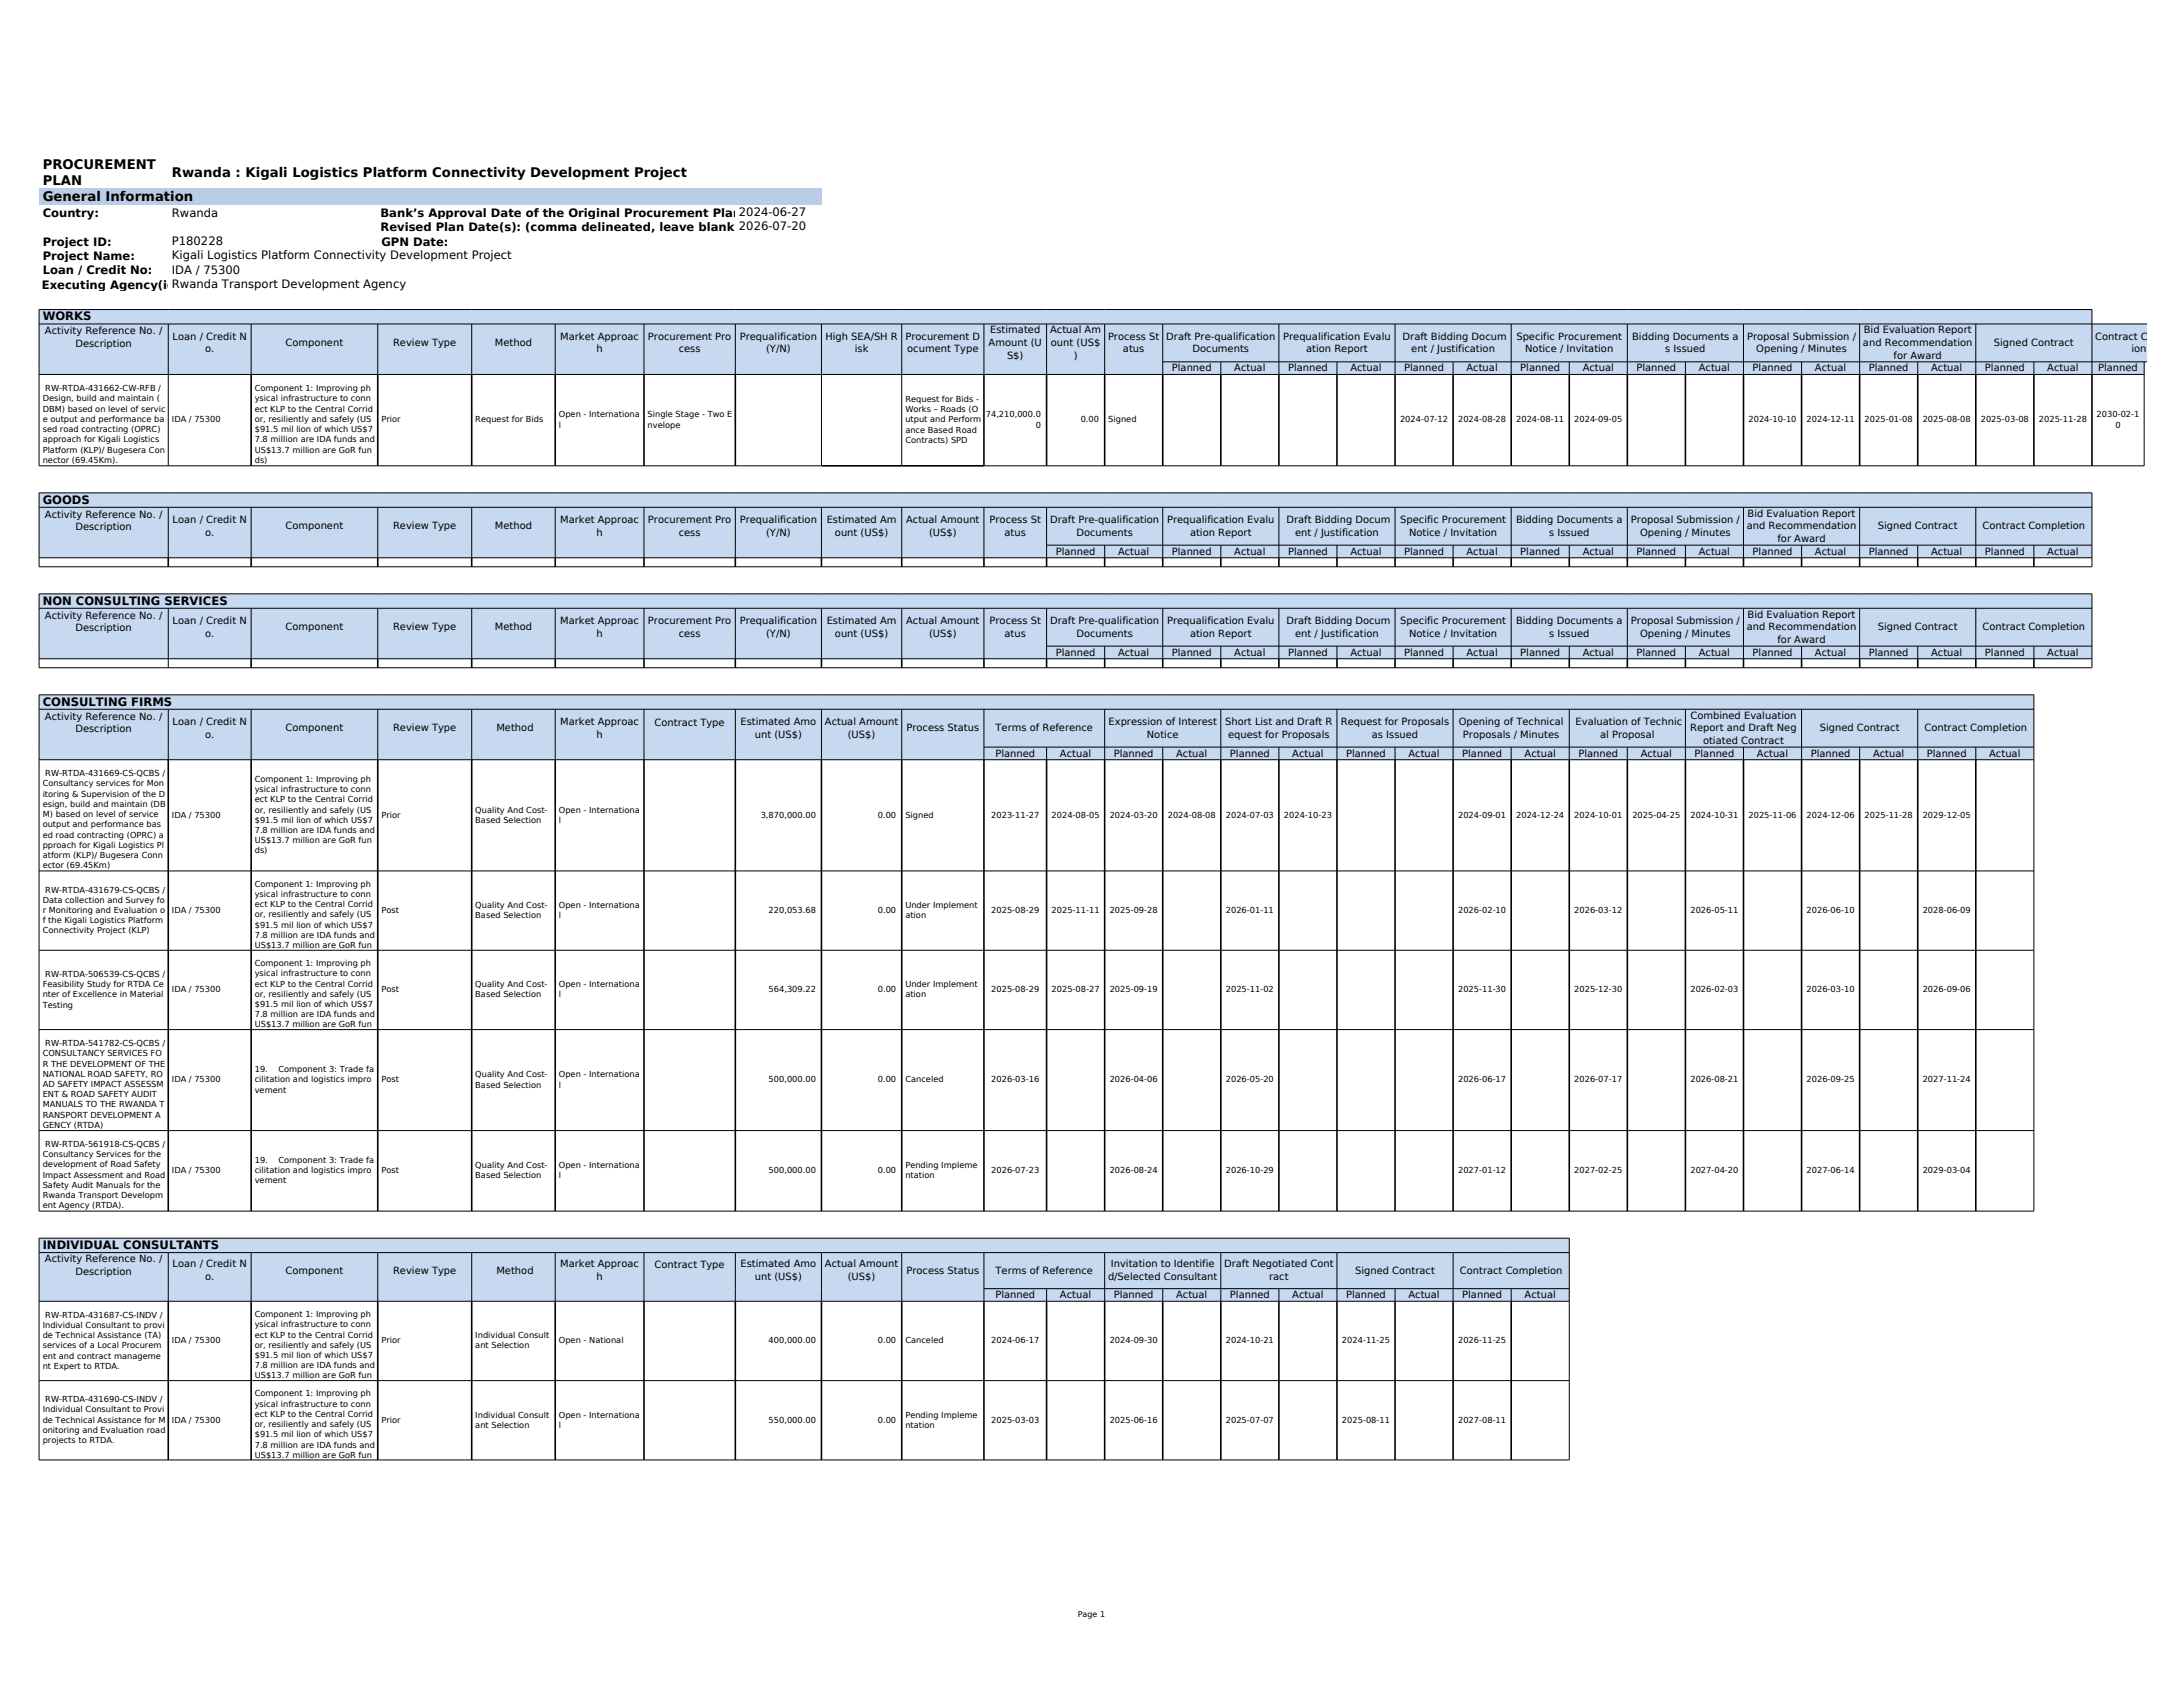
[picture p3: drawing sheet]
<svg xmlns="http://www.w3.org/2000/svg" width="279mm" height="216mm" viewBox="0 0 279 216" stroke-linecap="round" stroke-linejoin="round" font-family="sans-serif">
<defs><g id="words">
<g font-size="1.7">
<text x="5.5" y="21.6">PROCUREMENT</text>
<text x="5.5" y="23.7">PLAN</text>
<text x="22" y="22.6">Rwanda : Kigali Logistics Platform Connectivity Development Project</text>
<text x="5.5" y="25.7">General Information</text>
</g>
<g font-size="1.5">
<text x="5.5" y="27.8">Country:</text>
<text x="22" y="27.8">Rwanda</text>
<text x="48.7" y="27.7">Bank’s Approval Date of the Original Procurement Plan2:024-06-27</text>
<text x="48.7" y="29.6">Revised Plan Date(s): (comma delineated, leave blank i2f0none)</text>
<text x="96.5" y="29.5">26-07-20</text>
<text x="5.5" y="31.4">Project ID:</text>
<text x="5.5" y="33.3">Project Name:</text>
<text x="5.5" y="35.1">Loan / Credit No:</text>
<text x="22" y="31.3">P180228</text>
<text x="22" y="33.2">Kigali Logistics Platform Connectivity Development Project</text>
<text x="22" y="35">IDA / 75300</text>
<text x="48.8" y="31.4">GPN Date:</text>
<text x="5.4" y="37">Executing Agency(ieRswanda Transport Development Agency</text>
<text x="5.5" y="41">WORKS</text>
<text x="23.3" y="37">):</text>
<text x="5.5" y="64.5">GOODS</text>
<text x="5.5" y="77.4">NON CONSULTING SERVICES</text>
<text x="5.5" y="90.3">CONSULTING FIRMS</text>
<text x="5.5" y="159.9">INDIVIDUAL CONSULTANTS</text>
</g>
<g font-size="1.3">
<text x="5.8" y="42.8">Activity Reference No. /</text>
<text x="9.7" y="44.4">Description</text>
<text x="22.1" y="43.5">Loan / Credit N</text>
<text x="26.2" y="45.1">o.</text>
<text x="36.6" y="44.3">Component</text>
<text x="50.3" y="44.3">Review Type</text>
<text x="63.3" y="44.3">Method</text>
<text x="71.7" y="43.5">Market Approac</text>
<text x="76.3" y="45.1">h</text>
<text x="82.9" y="43.5">Procurement Pro</text>
<text x="86.9" y="45.1">cess</text>
<text x="94.7" y="43.5">Prequalification</text>
<text x="98.1" y="45.1">(Y/N)</text>
<text x="105.6" y="43.5">High SEA/SH R</text>
<text x="109.4" y="45.1">isk</text>
<text x="115.9" y="43.5">Procurement D</text>
<text x="116.1" y="45.1">ocument Type</text>
<text x="126.5" y="44.3">Amount (U</text>
<text x="126.7" y="42.7">Estimated</text>
<text x="128.9" y="45.9">S$)</text>
<text x="134.4" y="42.7">Actual Am</text>
<text x="134.5" y="44.3">ount (US$</text>
<text x="137.4" y="45.9">)</text>
<text x="141.8" y="43.5">Process St</text>
<text x="143.7" y="45.1">atus</text>
<text x="149.3" y="43.5">Draft Pre-qualification</text>
<text x="150" y="47.5">Planned</text>
<text x="152.6" y="45.1">Documents</text>
<text x="158" y="47.5">Actual</text>
<text x="164.2" y="43.5">Prequalification Evalu</text>
<text x="164.9" y="47.5">Planned</text>
<text x="167.2" y="45.1">ation Report</text>
<text x="172.8" y="47.5">Actual</text>
<text x="179.5" y="43.5">Draft Bidding Docum</text>
<text x="179.7" y="47.5">Planned</text>
<text x="180.6" y="45.1">ent / Justification</text>
<text x="187.7" y="47.5">Actual</text>
<text x="194.1" y="43.5">Specific Procurement</text>
<text x="194.6" y="47.5">Planned</text>
<text x="195.2" y="45.1">Notice / Invitation</text>
<text x="202.6" y="47.5">Actual</text>
<text x="208.9" y="43.5">Bidding Documents a</text>
<text x="209.5" y="47.5">Planned</text>
<text x="213.1" y="45.1">s Issued</text>
<text x="217.4" y="47.5">Actual</text>
<text x="223.6" y="43.5">Proposal Submission /</text>
<text x="224.3" y="47.5">Planned</text>
<text x="224.8" y="45.1">Opening / Minutes</text>
<text x="232.3" y="47.5">Actual</text>
<text x="238.4" y="44.3">and Recommendation</text>
<text x="238.5" y="42.7">Bid Evaluation Report</text>
<text x="239.2" y="47.5">Planned</text>
<text x="242.4" y="45.9">for Award</text>
<text x="247.2" y="47.5">Actual</text>
<text x="254.1" y="47.5">Planned</text>
<text x="255.2" y="44.3">Signed Contract</text>
<text x="262" y="47.5">Actual</text>
<text x="268.2" y="43.5">Contract C</text>
<text x="268.5" y="47.5">Planned</text>
<text x="272.8" y="45.1">ion</text>
<text x="5.8" y="66.3">Activity Reference No. /</text>
<text x="9.7" y="67.9">Description</text>
<text x="22.1" y="66.9">Loan / Credit N</text>
<text x="26.2" y="68.6">o.</text>
<text x="36.6" y="67.8">Component</text>
<text x="50.3" y="67.8">Review Type</text>
<text x="63.3" y="67.8">Method</text>
<text x="71.7" y="66.9">Market Approac</text>
<text x="76.3" y="68.6">h</text>
<text x="82.9" y="66.9">Procurement Pro</text>
<text x="86.9" y="68.6">cess</text>
<text x="94.7" y="66.9">Prequalification</text>
<text x="98.1" y="68.6">(Y/N)</text>
<text x="105.8" y="66.9">Estimated Am</text>
<text x="106.9" y="68.6">ount (US$)</text>
<text x="116" y="66.9">Actual Amount</text>
<text x="118.9" y="68.6">(US$)</text>
<text x="126.7" y="66.9">Process St</text>
<text x="128.6" y="68.6">atus</text>
<text x="134.4" y="66.9">Draft Pre-qualification</text>
<text x="135.1" y="71">Planned</text>
<text x="137.8" y="68.6">Documents</text>
<text x="143.1" y="71">Actual</text>
<text x="149.4" y="66.9">Prequalification Evalu</text>
<text x="150" y="71">Planned</text>
<text x="152.3" y="68.6">ation Report</text>
<text x="158" y="71">Actual</text>
<text x="164.7" y="66.9">Draft Bidding Docum</text>
<text x="164.9" y="71">Planned</text>
<text x="165.8" y="68.6">ent / Justification</text>
<text x="172.8" y="71">Actual</text>
<text x="179.2" y="66.9">Specific Procurement</text>
<text x="179.7" y="71">Planned</text>
<text x="180.3" y="68.6">Notice / Invitation</text>
<text x="187.7" y="71">Actual</text>
<text x="194" y="66.9">Bidding Documents a</text>
<text x="194.6" y="71">Planned</text>
<text x="198.3" y="68.6">s Issued</text>
<text x="202.6" y="71">Actual</text>
<text x="208.7" y="66.9">Proposal Submission /</text>
<text x="209.5" y="71">Planned</text>
<text x="209.9" y="68.6">Opening / Minutes</text>
<text x="217.4" y="71">Actual</text>
<text x="223.6" y="67.8">and Recommendation</text>
<text x="223.7" y="66.1">Bid Evaluation Report</text>
<text x="224.3" y="71">Planned</text>
<text x="227.5" y="69.4">for Award</text>
<text x="232.3" y="71">Actual</text>
<text x="239.2" y="71">Planned</text>
<text x="240.3" y="67.8">Signed Contract</text>
<text x="247.2" y="71">Actual</text>
<text x="253.7" y="67.8">Contract Completion</text>
<text x="254.1" y="71">Planned</text>
<text x="262" y="71">Actual</text>
<text x="5.8" y="79.2">Activity Reference No. /</text>
<text x="9.7" y="80.8">Description</text>
<text x="22.1" y="79.9">Loan / Credit N</text>
<text x="26.2" y="81.5">o.</text>
<text x="36.6" y="80.7">Component</text>
<text x="50.3" y="80.7">Review Type</text>
<text x="63.3" y="80.7">Method</text>
<text x="71.7" y="79.9">Market Approac</text>
<text x="76.3" y="81.5">h</text>
<text x="82.9" y="79.9">Procurement Pro</text>
<text x="86.9" y="81.5">cess</text>
<text x="94.7" y="79.9">Prequalification</text>
<text x="98.1" y="81.5">(Y/N)</text>
<text x="105.8" y="79.9">Estimated Am</text>
<text x="106.9" y="81.5">ount (US$)</text>
<text x="116" y="79.9">Actual Amount</text>
<text x="118.9" y="81.5">(US$)</text>
<text x="126.7" y="79.9">Process St</text>
<text x="128.6" y="81.5">atus</text>
<text x="134.4" y="79.9">Draft Pre-qualification</text>
<text x="135.1" y="83.9">Planned</text>
<text x="137.8" y="81.5">Documents</text>
<text x="143.1" y="83.9">Actual</text>
<text x="149.4" y="79.9">Prequalification Evalu</text>
<text x="150" y="83.9">Planned</text>
<text x="152.3" y="81.5">ation Report</text>
<text x="158" y="83.9">Actual</text>
<text x="164.7" y="79.9">Draft Bidding Docum</text>
<text x="164.9" y="83.9">Planned</text>
<text x="165.8" y="81.5">ent / Justification</text>
<text x="172.8" y="83.9">Actual</text>
<text x="179.2" y="79.9">Specific Procurement</text>
<text x="179.7" y="83.9">Planned</text>
<text x="180.3" y="81.5">Notice / Invitation</text>
<text x="187.7" y="83.9">Actual</text>
<text x="194" y="79.9">Bidding Documents a</text>
<text x="194.6" y="83.9">Planned</text>
<text x="198.3" y="81.5">s Issued</text>
<text x="202.6" y="83.9">Actual</text>
<text x="208.7" y="79.9">Proposal Submission /</text>
<text x="209.5" y="83.9">Planned</text>
<text x="209.9" y="81.5">Opening / Minutes</text>
<text x="217.4" y="83.9">Actual</text>
<text x="223.6" y="80.7">and Recommendation</text>
<text x="223.7" y="79.1">Bid Evaluation Report</text>
<text x="224.3" y="83.9">Planned</text>
<text x="227.5" y="82.3">for Award</text>
<text x="232.3" y="83.9">Actual</text>
<text x="239.2" y="83.9">Planned</text>
<text x="240.3" y="80.7">Signed Contract</text>
<text x="247.2" y="83.9">Actual</text>
<text x="253.7" y="80.7">Contract Completion</text>
<text x="254.1" y="83.9">Planned</text>
<text x="262" y="83.9">Actual</text>
<text x="5.8" y="92.1">Activity Reference No. /</text>
<text x="9.7" y="93.7">Description</text>
<text x="22.1" y="92.8">Loan / Credit N</text>
<text x="26.2" y="94.4">o.</text>
<text x="36.6" y="93.6">Component</text>
<text x="50.3" y="93.6">Review Type</text>
<text x="63.5" y="93.6">Method</text>
<text x="71.7" y="92.8">Market Approac</text>
<text x="76.3" y="94.4">h</text>
<text x="83.8" y="92.9">Contract Type</text>
<text x="94.8" y="92.8">Estimated Amo</text>
<text x="96.6" y="94.4">unt (US$)</text>
<text x="105.6" y="92.8">Actual Amount</text>
<text x="108.5" y="94.4">(US$)</text>
<text x="116" y="93.6">Process Status</text>
<text x="127.4" y="93.6">Terms of Reference</text>
<text x="141.9" y="92.8">Expression of Interest</text>
<text x="146.8" y="94.4">Notice</text>
<text x="156.8" y="92.8">Short List and Draft R</text>
<text x="157.2" y="94.4">equest for Proposals</text>
<text x="171.6" y="92.8">Request for Proposals</text>
<text x="175.6" y="94.4">as Issued</text>
<text x="186.7" y="92.8">Opening of Technical</text>
<text x="187.2" y="94.4">Proposals / Minutes</text>
<text x="201.7" y="92.8">Evaluation of Technic</text>
<text x="204.8" y="94.4">al Proposal</text>
<text x="216.3" y="93.6">Report and Draft Neg</text>
<text x="216.4" y="92">Combined Evaluation</text>
<text x="218" y="95.2">otiated Contract</text>
<text x="232.9" y="93.6">Signed Contract</text>
<text x="246.3" y="93.6">Contract Completion</text>
<text x="127.4" y="96.8">Planned</text>
<text x="135.7" y="96.8">Actual</text>
<text x="142.6" y="96.8">Planned</text>
<text x="150.5" y="96.8">Actual</text>
<text x="157.4" y="96.8">Planned</text>
<text x="165.4" y="96.8">Actual</text>
<text x="172.3" y="96.8">Planned</text>
<text x="180.3" y="96.8">Actual</text>
<text x="187.2" y="96.8">Planned</text>
<text x="195.1" y="96.8">Actual</text>
<text x="202" y="96.8">Planned</text>
<text x="210" y="96.8">Actual</text>
<text x="216.9" y="96.8">Planned</text>
<text x="224.9" y="96.8">Actual</text>
<text x="231.8" y="96.8">Planned</text>
<text x="239.7" y="96.8">Actual</text>
<text x="246.6" y="96.8">Planned</text>
<text x="254.6" y="96.8">Actual</text>
<text x="5.8" y="161.5">Activity Reference No. /</text>
<text x="9.7" y="163.1">Description</text>
<text x="22.1" y="162.2">Loan / Credit N</text>
<text x="26.2" y="163.8">o.</text>
<text x="36.6" y="163">Component</text>
<text x="50.3" y="163">Review Type</text>
<text x="63.5" y="163">Method</text>
<text x="71.7" y="162.2">Market Approac</text>
<text x="76.3" y="163.8">h</text>
<text x="83.8" y="162.3">Contract Type</text>
<text x="94.8" y="162.2">Estimated Amo</text>
<text x="96.6" y="163.8">unt (US$)</text>
<text x="105.6" y="162.2">Actual Amount</text>
<text x="108.5" y="163.8">(US$)</text>
<text x="116" y="163">Process Status</text>
<text x="127.4" y="166.1">Planned</text>
<text x="127.4" y="163">Terms of Reference</text>
<text x="135.7" y="166.1">Actual</text>
<text x="141.8" y="163.8">d/Selected Consultant</text>
<text x="142.2" y="162.2">Invitation to Identifie</text>
<text x="142.6" y="166.1">Planned</text>
<text x="150.5" y="166.1">Actual</text>
<text x="156.7" y="162.2">Draft Negotiated Cont</text>
<text x="157.4" y="166.1">Planned</text>
<text x="162.4" y="163.8">ract</text>
<text x="165.4" y="166.1">Actual</text>
<text x="172.3" y="166.1">Planned</text>
<text x="173.4" y="163">Signed Contract</text>
<text x="180.3" y="166.1">Actual</text>
<text x="186.8" y="163">Contract Completion</text>
<text x="187.2" y="166.1">Planned</text>
<text x="195.1" y="166.1">Actual</text>
</g>
<g font-size="1.1">
<text x="5.5" y="51.4">Design, build and maintain (</text>
<text x="5.5" y="52.7">DBM) based on level of servic</text>
<text x="5.5" y="54">e output and performance ba</text>
<text x="5.8" y="50.1">RW-RTDA-431662-CW-RFB /</text>
<text x="32.6" y="50.1">Component 1: Improving ph</text>
<text x="32.6" y="51.4">ysical infrastructure to conn</text>
<text x="32.6" y="52.7">ect KLP to the Central Corrid</text>
<text x="32.6" y="54">or, resiliently and safely (US</text>
<text x="71.5" y="53.4">Open - Internationa</text>
<text x="82.9" y="53.4">Single Stage - Two E</text>
<text x="115.9" y="51.5">Request for Bids -</text>
<text x="115.9" y="52.8">Works – Roads (O</text>
<text x="126.2" y="53.4">74,210,000.0</text>
<text x="268.3" y="53.4">2030-02-1</text>
<text x="5.5" y="55.3">sed road contracting (OPRC)</text>
<text x="5.5" y="56.6">approach for Kigali Logistics</text>
<text x="5.5" y="57.9">Platform (KLP)/ Bugesera Con</text>
<text x="5.5" y="59.2">nector (69.45Km).</text>
<text x="22" y="54.1">IDA / 75300</text>
<text x="32.6" y="55.3">$91.5 mil lion of which US$7</text>
<text x="32.6" y="56.6">7.8 million are IDA funds and</text>
<text x="32.6" y="57.9">US$13.7 million are GoR fun</text>
<text x="32.6" y="59.2">ds)</text>
<text x="48.8" y="54.1">Prior</text>
<text x="60.8" y="54.1">Request for Bids</text>
<text x="71.5" y="54.7">l</text>
<text x="82.9" y="54.7">nvelope</text>
<text x="115.9" y="54.1">utput and Perform</text>
<text x="115.9" y="55.4">ance Based Road</text>
<text x="115.9" y="56.7">Contracts) SPD</text>
<text x="132.6" y="54.7">0</text>
<text x="138.3" y="54.1">0.00</text>
<text x="141.8" y="54.1">Signed</text>
<text x="179.2" y="54.1">2024-07-12</text>
<text x="186.6" y="54.1">2024-08-28</text>
<text x="194.1" y="54.1">2024-08-11</text>
<text x="201.5" y="54.1">2024-09-05</text>
<text x="223.8" y="54.1">2024-10-10</text>
<text x="231.2" y="54.1">2024-12-11</text>
<text x="238.7" y="54.1">2025-01-08</text>
<text x="246.1" y="54.1">2025-08-08</text>
<text x="253.5" y="54.1">2025-03-08</text>
<text x="261" y="54.1">2025-11-28</text>
<text x="270.8" y="54.7">0</text>
<text x="5.5" y="100.6">Consultancy services for Mon</text>
<text x="5.5" y="102">itoring &amp; Supervision of the D</text>
<text x="5.8" y="99.3">RW-RTDA-431669-CS-QCBS /</text>
<text x="32.6" y="100.1">Component 1: Improving ph</text>
<text x="32.6" y="101.4">ysical infrastructure to conn</text>
<text x="5.5" y="103.3">esign, build and maintain (DB</text>
<text x="5.5" y="104.6">M) based on level of service</text>
<text x="5.5" y="105.9">output and performance bas</text>
<text x="5.5" y="107.2">ed road contracting (OPRC) a</text>
<text x="22" y="104.6">IDA / 75300</text>
<text x="32.6" y="102.7">ect KLP to the Central Corrid</text>
<text x="32.6" y="104">or, resiliently and safely (US</text>
<text x="32.6" y="105.3">$91.5 mil lion of which US$7</text>
<text x="32.6" y="106.6">7.8 million are IDA funds and</text>
<text x="32.6" y="107.9">US$13.7 million are GoR fun</text>
<text x="48.8" y="104.6">Prior</text>
<text x="60.8" y="104">Quality And Cost-</text>
<text x="60.8" y="105.3">Based Selection</text>
<text x="71.5" y="104">Open - Internationa</text>
<text x="71.5" y="105.3">l</text>
<text x="97.4" y="104.6">3,870,000.00</text>
<text x="112.3" y="104.6">0.00</text>
<text x="115.9" y="104.6">Signed</text>
<text x="126.9" y="104.6">2023-11-27</text>
<text x="134.6" y="104.6">2024-08-05</text>
<text x="142" y="104.6">2024-03-20</text>
<text x="149.5" y="104.6">2024-08-08</text>
<text x="156.9" y="104.6">2024-07-03</text>
<text x="164.3" y="104.6">2024-10-23</text>
<text x="186.6" y="104.6">2024-09-01</text>
<text x="194.1" y="104.6">2024-12-24</text>
<text x="201.5" y="104.6">2024-10-01</text>
<text x="208.9" y="104.6">2025-04-25</text>
<text x="216.4" y="104.6">2024-10-31</text>
<text x="223.8" y="104.6">2025-11-06</text>
<text x="231.2" y="104.6">2024-12-06</text>
<text x="238.7" y="104.6">2025-11-28</text>
<text x="246.1" y="104.6">2029-12-05</text>
<text x="5.5" y="108.5">pproach for Kigali Logistics Pl</text>
<text x="5.5" y="109.8">atform (KLP)/ Bugesera Conn</text>
<text x="5.5" y="111.1">ector (69.45Km)</text>
<text x="32.6" y="109.2">ds)</text>
<text x="32.6" y="113.5">Component 1: Improving ph</text>
<text x="5.5" y="115.5">Data collection and Survey fo</text>
<text x="5.5" y="116.8">r Monitoring and Evaluation o</text>
<text x="5.5" y="118.1">f the Kigali Logistics Platform</text>
<text x="5.5" y="119.5">Connectivity Project (KLP)</text>
<text x="5.8" y="114.2">RW-RTDA-431679-CS-QCBS /</text>
<text x="22" y="116.8">IDA / 75300</text>
<text x="32.6" y="114.8">ysical infrastructure to conn</text>
<text x="32.6" y="116.1">ect KLP to the Central Corrid</text>
<text x="32.6" y="117.4">or, resiliently and safely (US</text>
<text x="32.6" y="118.7">$91.5 mil lion of which US$7</text>
<text x="48.8" y="116.8">Post</text>
<text x="60.8" y="116.2">Quality And Cost-</text>
<text x="60.8" y="117.5">Based Selection</text>
<text x="71.5" y="116.2">Open - Internationa</text>
<text x="71.5" y="117.5">l</text>
<text x="98.4" y="116.8">220,053.68</text>
<text x="112.3" y="116.8">0.00</text>
<text x="115.9" y="116.2">Under Implement</text>
<text x="115.9" y="117.5">ation</text>
<text x="126.9" y="116.8">2025-08-29</text>
<text x="134.6" y="116.8">2025-11-11</text>
<text x="142" y="116.8">2025-09-28</text>
<text x="156.9" y="116.8">2026-01-11</text>
<text x="186.6" y="116.8">2026-02-10</text>
<text x="201.5" y="116.8">2026-03-12</text>
<text x="216.4" y="116.8">2026-05-11</text>
<text x="231.2" y="116.8">2026-06-10</text>
<text x="246.1" y="116.8">2028-06-09</text>
<text x="5.8" y="125">RW-RTDA-506539-CS-QCBS /</text>
<text x="32.6" y="120">7.8 million are IDA funds and</text>
<text x="32.6" y="121.3">US$13.7 million are GoR fun</text>
<text x="32.6" y="122.6">ds)</text>
<text x="32.6" y="123.6">Component 1: Improving ph</text>
<text x="32.6" y="125">ysical infrastructure to conn</text>
<text x="5.5" y="126.3">Feasibility Study for RTDA Ce</text>
<text x="5.5" y="127.6">nter of Excellence in Material</text>
<text x="5.5" y="129">Testing</text>
<text x="22" y="127">IDA / 75300</text>
<text x="32.6" y="126.3">ect KLP to the Central Corrid</text>
<text x="32.6" y="127.6">or, resiliently and safely (US</text>
<text x="32.6" y="128.9">$91.5 mil lion of which US$7</text>
<text x="32.6" y="130.2">7.8 million are IDA funds and</text>
<text x="32.6" y="131.5">US$13.7 million are GoR fun</text>
<text x="48.8" y="127">Post</text>
<text x="60.8" y="126.3">Quality And Cost-</text>
<text x="60.8" y="127.6">Based Selection</text>
<text x="71.5" y="126.3">Open - Internationa</text>
<text x="71.5" y="127.6">l</text>
<text x="98.4" y="127">564,309.22</text>
<text x="112.3" y="127">0.00</text>
<text x="115.9" y="126.3">Under Implement</text>
<text x="115.9" y="127.6">ation</text>
<text x="126.9" y="127">2025-08-29</text>
<text x="134.6" y="127">2025-08-27</text>
<text x="142" y="127">2025-09-19</text>
<text x="156.9" y="127">2025-11-02</text>
<text x="186.6" y="127">2025-11-30</text>
<text x="201.5" y="127">2025-12-30</text>
<text x="216.4" y="127">2026-02-03</text>
<text x="231.2" y="127">2026-03-10</text>
<text x="246.1" y="127">2026-09-06</text>
<text x="5.5" y="135.2">CONSULTANCY SERVICES FO</text>
<text x="5.5" y="136.5">R THE DEVELOPMENT OF THE</text>
<text x="5.5" y="137.8">NATIONAL ROAD SAFETY, RO</text>
<text x="5.8" y="133.9">RW-RTDA-541782-CS-QCBS /</text>
<text x="32.6" y="137.2">19.</text>
<text x="35.6" y="137.2">Component 3: Trade fa</text>
<text x="60.8" y="137.9">Quality And Cost-</text>
<text x="71.5" y="137.9">Open - Internationa</text>
<text x="5.5" y="139.1">AD SAFETY IMPACT ASSESSM</text>
<text x="5.5" y="140.4">ENT &amp; ROAD SAFETY AUDIT</text>
<text x="5.5" y="141.7">MANUALS TO THE RWANDA T</text>
<text x="5.5" y="143">RANSPORT DEVELOPMENT A</text>
<text x="22" y="138.5">IDA / 75300</text>
<text x="32.6" y="138.5">cilitation and logistics impro</text>
<text x="32.6" y="139.8">vement</text>
<text x="48.8" y="138.5">Post</text>
<text x="60.8" y="139.2">Based Selection</text>
<text x="71.5" y="139.2">l</text>
<text x="98.4" y="138.5">500,000.00</text>
<text x="112.3" y="138.5">0.00</text>
<text x="115.9" y="138.5">Canceled</text>
<text x="126.9" y="138.5">2026-03-16</text>
<text x="142" y="138.5">2026-04-06</text>
<text x="156.9" y="138.5">2026-05-20</text>
<text x="186.6" y="138.5">2026-06-17</text>
<text x="201.5" y="138.5">2026-07-17</text>
<text x="216.4" y="138.5">2026-08-21</text>
<text x="231.2" y="138.5">2026-09-25</text>
<text x="246.1" y="138.5">2027-11-24</text>
<text x="5.5" y="144.3">GENCY (RTDA)</text>
<text x="5.5" y="148.1">Consultancy Services for the</text>
<text x="5.5" y="149.4">development of Road Safety</text>
<text x="5.8" y="146.8">RW-RTDA-561918-CS-QCBS /</text>
<text x="32.6" y="148.8">19.</text>
<text x="35.6" y="148.8">Component 3: Trade fa</text>
<text x="60.8" y="149.5">Quality And Cost-</text>
<text x="71.5" y="149.5">Open - Internationa</text>
<text x="115.9" y="149.5">Pending Impleme</text>
<text x="5.5" y="150.7">Impact Assessment and Road</text>
<text x="5.5" y="152">Safety Audit Manuals for the</text>
<text x="5.5" y="153.3">Rwanda Transport Developm</text>
<text x="5.5" y="154.6">ent Agency (RTDA).</text>
<text x="22" y="150.1">IDA / 75300</text>
<text x="32.6" y="150.1">cilitation and logistics impro</text>
<text x="32.6" y="151.5">vement</text>
<text x="48.8" y="150.1">Post</text>
<text x="60.8" y="150.8">Based Selection</text>
<text x="71.5" y="150.8">l</text>
<text x="98.4" y="150.1">500,000.00</text>
<text x="112.3" y="150.1">0.00</text>
<text x="115.9" y="150.8">ntation</text>
<text x="126.9" y="150.1">2026-07-23</text>
<text x="142" y="150.1">2026-08-24</text>
<text x="156.9" y="150.1">2026-10-29</text>
<text x="186.6" y="150.1">2027-01-12</text>
<text x="201.5" y="150.1">2027-02-25</text>
<text x="216.4" y="150.1">2027-04-20</text>
<text x="231.2" y="150.1">2027-06-14</text>
<text x="246.1" y="150.1">2029-03-04</text>
<text x="5.5" y="170">Individual Consultant to provi</text>
<text x="5.5" y="171.3">de Technical Assistance (TA)</text>
<text x="5.5" y="172.6">services of a Local Procurem</text>
<text x="5.5" y="173.9">ent and contract manageme</text>
<text x="5.8" y="168.6">RW-RTDA-431687-CS-INDV /</text>
<text x="22" y="171.9">IDA / 75300</text>
<text x="32.6" y="168.6">Component 1: Improving ph</text>
<text x="32.6" y="169.9">ysical infrastructure to conn</text>
<text x="32.6" y="171.2">ect KLP to the Central Corrid</text>
<text x="32.6" y="172.5">or, resiliently and safely (US</text>
<text x="32.6" y="173.8">$91.5 mil lion of which US$7</text>
<text x="48.8" y="171.9">Prior</text>
<text x="60.8" y="171.3">Individual Consult</text>
<text x="60.8" y="172.6">ant Selection</text>
<text x="71.5" y="171.9">Open - National</text>
<text x="98.4" y="171.9">400,000.00</text>
<text x="112.3" y="171.9">0.00</text>
<text x="115.9" y="171.9">Canceled</text>
<text x="126.9" y="171.9">2024-06-17</text>
<text x="142" y="171.9">2024-09-30</text>
<text x="156.9" y="171.9">2024-10-21</text>
<text x="171.8" y="171.9">2024-11-25</text>
<text x="186.6" y="171.9">2026-11-25</text>
<text x="5.5" y="175.2">nt Expert to RTDA.</text>
<text x="5.8" y="179.5">RW-RTDA-431690-CS-INDV /</text>
<text x="32.6" y="175.1">7.8 million are IDA funds and</text>
<text x="32.6" y="176.4">US$13.7 million are GoR fun</text>
<text x="32.6" y="177.7">ds)</text>
<text x="32.6" y="178.7">Component 1: Improving ph</text>
<text x="5.5" y="180.8">Individual Consultant to Provi</text>
<text x="5.5" y="182.1">de Technical Assistance for M</text>
<text x="5.5" y="183.4">onitoring and Evaluation road</text>
<text x="5.5" y="184.7">projects to RTDA.</text>
<text x="22" y="182.1">IDA / 75300</text>
<text x="32.6" y="180">ysical infrastructure to conn</text>
<text x="32.6" y="181.3">ect KLP to the Central Corrid</text>
<text x="32.6" y="182.6">or, resiliently and safely (US</text>
<text x="32.6" y="184">$91.5 mil lion of which US$7</text>
<text x="32.6" y="185.3">7.8 million are IDA funds and</text>
<text x="48.8" y="182.1">Prior</text>
<text x="60.8" y="181.4">Individual Consult</text>
<text x="60.8" y="182.7">ant Selection</text>
<text x="71.5" y="181.4">Open - Internationa</text>
<text x="71.5" y="182.7">l</text>
<text x="98.4" y="182.1">550,000.00</text>
<text x="112.3" y="182.1">0.00</text>
<text x="115.9" y="181.4">Pending Impleme</text>
<text x="115.9" y="182.7">ntation</text>
<text x="126.9" y="182.1">2025-03-03</text>
<text x="142" y="182.1">2025-06-16</text>
<text x="156.9" y="182.1">2025-07-07</text>
<text x="171.8" y="182.1">2025-08-11</text>
<text x="186.6" y="182.1">2027-08-11</text>
<text x="32.6" y="186.6">US$13.7 million are GoR fun</text>
<text x="32.6" y="187.9">ds)</text>
</g>
<text font-size="1" x="138" y="207">Page 1</text>
</g></defs>
<path d="M5 24.2h100.1v2h-100.1z" fill="#b9cde5"/>
<g fill="#c6d9f1">
<path d="M5 39.6h16.5v1.9h-16.5z"/>
<path d="M21.5 39.6h10.6v1.9h-10.6z"/>
<path d="M32.1 39.6h16.2v1.9h-16.2z"/>
<path d="M48.3 39.6h12.1v1.9h-12.1z"/>
<path d="M60.4 39.6h10.7v1.9h-10.7z"/>
<path d="M71.1 39.6h11.3v1.9h-11.3z"/>
<path d="M82.4 39.6h11.7v1.9h-11.7z"/>
<path d="M94.1 39.6h11v1.9h-11z"/>
<path d="M105.1 39.6h10.3v1.9h-10.3z"/>
<path d="M115.4 39.6h10.5v1.9h-10.5z"/>
<path d="M125.9 39.6h8.1v1.9h-8.1z"/>
<path d="M134 39.6h7.4v1.9h-7.4z"/>
<path d="M141.4 39.6h7.4v1.9h-7.4z"/>
<path d="M148.8 39.6h7.5v1.9h-7.5z"/>
<path d="M156.3 39.6h7.4v1.9h-7.4z"/>
<path d="M163.7 39.6h7.4v1.9h-7.4z"/>
<path d="M171.1 39.6h7.4v1.9h-7.4z"/>
<path d="M178.5 39.6h7.5v1.9h-7.5z"/>
<path d="M186 39.6h7.4v1.9h-7.4z"/>
<path d="M193.4 39.6h7.4v1.9h-7.4z"/>
<path d="M200.8 39.6h7.5v1.9h-7.5z"/>
<path d="M208.3 39.6h7.4v1.9h-7.4z"/>
<path d="M215.7 39.6h7.4v1.9h-7.4z"/>
<path d="M223.1 39.6h7.5v1.9h-7.5z"/>
<path d="M230.6 39.6h7.4v1.9h-7.4z"/>
<path d="M238 39.6h7.4v1.9h-7.4z"/>
<path d="M245.4 39.6h7.5v1.9h-7.5z"/>
<path d="M252.9 39.6h7.4v1.9h-7.4z"/>
<path d="M260.3 39.6h7.4v1.9h-7.4z"/>
<path d="M5 41.5h16.5v4.8h-16.5z"/>
<path d="M21.5 41.5h10.6v4.8h-10.6z"/>
<path d="M32.1 41.5h16.2v4.8h-16.2z"/>
<path d="M48.3 41.5h12.1v4.8h-12.1z"/>
<path d="M60.4 41.5h10.7v4.8h-10.7z"/>
<path d="M71.1 41.5h11.3v4.8h-11.3z"/>
<path d="M82.4 41.5h11.7v4.8h-11.7z"/>
<path d="M94.1 41.5h11v4.8h-11z"/>
<path d="M105.1 41.5h10.3v4.8h-10.3z"/>
<path d="M115.4 41.5h10.5v4.8h-10.5z"/>
<path d="M125.9 41.5h8.1v4.8h-8.1z"/>
<path d="M134 41.5h7.4v4.8h-7.4z"/>
<path d="M141.4 41.5h7.4v4.8h-7.4z"/>
<path d="M148.8 41.5h14.9v4.8h-14.9z"/>
<path d="M163.7 41.5h14.8v4.8h-14.8z"/>
<path d="M178.5 41.5h14.9v4.8h-14.9z"/>
<path d="M193.4 41.5h14.9v4.8h-14.9z"/>
<path d="M208.3 41.5h14.8v4.8h-14.8z"/>
<path d="M223.1 41.5h14.9v4.8h-14.9z"/>
<path d="M238 41.5h14.9v4.8h-14.9z"/>
<path d="M252.9 41.5h14.8v4.8h-14.8z"/>
<path d="M267.7 41.5h7v4.8h-7z"/>
<path d="M5 46.3h16.5v1.6h-16.5z"/>
<path d="M21.5 46.3h10.6v1.6h-10.6z"/>
<path d="M32.1 46.3h16.2v1.6h-16.2z"/>
<path d="M48.3 46.3h12.1v1.6h-12.1z"/>
<path d="M60.4 46.3h10.7v1.6h-10.7z"/>
<path d="M71.1 46.3h11.3v1.6h-11.3z"/>
<path d="M82.4 46.3h11.7v1.6h-11.7z"/>
<path d="M94.1 46.3h11v1.6h-11z"/>
<path d="M105.1 46.3h10.3v1.6h-10.3z"/>
<path d="M115.4 46.3h10.5v1.6h-10.5z"/>
<path d="M125.9 46.3h8.1v1.6h-8.1z"/>
<path d="M134 46.3h7.4v1.6h-7.4z"/>
<path d="M141.4 46.3h7.4v1.6h-7.4z"/>
<path d="M148.8 46.3h7.5v1.6h-7.5z"/>
<path d="M156.3 46.3h7.4v1.6h-7.4z"/>
<path d="M163.7 46.3h7.4v1.6h-7.4z"/>
<path d="M171.1 46.3h7.4v1.6h-7.4z"/>
<path d="M178.5 46.3h7.5v1.6h-7.5z"/>
<path d="M186 46.3h7.4v1.6h-7.4z"/>
<path d="M193.4 46.3h7.4v1.6h-7.4z"/>
<path d="M200.8 46.3h7.5v1.6h-7.5z"/>
<path d="M208.3 46.3h7.4v1.6h-7.4z"/>
<path d="M215.7 46.3h7.4v1.6h-7.4z"/>
<path d="M223.1 46.3h7.5v1.6h-7.5z"/>
<path d="M230.6 46.3h7.4v1.6h-7.4z"/>
<path d="M238 46.3h7.4v1.6h-7.4z"/>
<path d="M245.4 46.3h7.5v1.6h-7.5z"/>
<path d="M252.9 46.3h7.4v1.6h-7.4z"/>
<path d="M260.3 46.3h7.4v1.6h-7.4z"/>
<path d="M267.7 46.3h6.7v1.6h-6.7z"/>
<path d="M5 63.1h16.5v1.8h-16.5z"/>
<path d="M21.5 63.1h10.6v1.8h-10.6z"/>
<path d="M32.1 63.1h16.2v1.8h-16.2z"/>
<path d="M48.3 63.1h12.1v1.8h-12.1z"/>
<path d="M60.4 63.1h10.7v1.8h-10.7z"/>
<path d="M71.1 63.1h11.3v1.8h-11.3z"/>
<path d="M82.4 63.1h11.7v1.8h-11.7z"/>
<path d="M94.1 63.1h11v1.8h-11z"/>
<path d="M105.1 63.1h10.3v1.8h-10.3z"/>
<path d="M115.4 63.1h10.5v1.8h-10.5z"/>
<path d="M125.9 63.1h8.1v1.8h-8.1z"/>
<path d="M134 63.1h7.4v1.8h-7.4z"/>
<path d="M141.4 63.1h7.4v1.8h-7.4z"/>
<path d="M148.8 63.1h7.5v1.8h-7.5z"/>
<path d="M156.3 63.1h7.4v1.8h-7.4z"/>
<path d="M163.7 63.1h7.4v1.8h-7.4z"/>
<path d="M171.1 63.1h7.4v1.8h-7.4z"/>
<path d="M178.5 63.1h7.5v1.8h-7.5z"/>
<path d="M186 63.1h7.4v1.8h-7.4z"/>
<path d="M193.4 63.1h7.4v1.8h-7.4z"/>
<path d="M200.8 63.1h7.5v1.8h-7.5z"/>
<path d="M208.3 63.1h7.4v1.8h-7.4z"/>
<path d="M215.7 63.1h7.4v1.8h-7.4z"/>
<path d="M223.1 63.1h7.5v1.8h-7.5z"/>
<path d="M230.6 63.1h7.4v1.8h-7.4z"/>
<path d="M238 63.1h7.4v1.8h-7.4z"/>
<path d="M245.4 63.1h7.5v1.8h-7.5z"/>
<path d="M252.9 63.1h7.4v1.8h-7.4z"/>
<path d="M260.3 63.1h7.4v1.8h-7.4z"/>
<path d="M5 64.9h16.5v4.9h-16.5z"/>
<path d="M21.5 64.9h10.6v4.9h-10.6z"/>
<path d="M32.1 64.9h16.2v4.9h-16.2z"/>
<path d="M48.3 64.9h12.1v4.9h-12.1z"/>
<path d="M60.4 64.9h10.7v4.9h-10.7z"/>
<path d="M71.1 64.9h11.3v4.9h-11.3z"/>
<path d="M82.4 64.9h11.7v4.9h-11.7z"/>
<path d="M94.1 64.9h11v4.9h-11z"/>
<path d="M105.1 64.9h10.3v4.9h-10.3z"/>
<path d="M115.4 64.9h10.5v4.9h-10.5z"/>
<path d="M125.9 64.9h8.1v4.9h-8.1z"/>
<path d="M134 64.9h14.8v4.9h-14.8z"/>
<path d="M148.8 64.9h14.9v4.9h-14.9z"/>
<path d="M163.7 64.9h14.8v4.9h-14.8z"/>
<path d="M178.5 64.9h14.9v4.9h-14.9z"/>
<path d="M193.4 64.9h14.9v4.9h-14.9z"/>
<path d="M208.3 64.9h14.8v4.9h-14.8z"/>
<path d="M223.1 64.9h14.9v4.9h-14.9z"/>
<path d="M238 64.9h14.9v4.9h-14.9z"/>
<path d="M252.9 64.9h14.8v4.9h-14.8z"/>
<path d="M5 69.8h16.5v1.6h-16.5z"/>
<path d="M21.5 69.8h10.6v1.6h-10.6z"/>
<path d="M32.1 69.8h16.2v1.6h-16.2z"/>
<path d="M48.3 69.8h12.1v1.6h-12.1z"/>
<path d="M60.4 69.8h10.7v1.6h-10.7z"/>
<path d="M71.1 69.8h11.3v1.6h-11.3z"/>
<path d="M82.4 69.8h11.7v1.6h-11.7z"/>
<path d="M94.1 69.8h11v1.6h-11z"/>
<path d="M105.1 69.8h10.3v1.6h-10.3z"/>
<path d="M115.4 69.8h10.5v1.6h-10.5z"/>
<path d="M125.9 69.8h8.1v1.6h-8.1z"/>
<path d="M134 69.8h7.4v1.6h-7.4z"/>
<path d="M141.4 69.8h7.4v1.6h-7.4z"/>
<path d="M148.8 69.8h7.5v1.6h-7.5z"/>
<path d="M156.3 69.8h7.4v1.6h-7.4z"/>
<path d="M163.7 69.8h7.4v1.6h-7.4z"/>
<path d="M171.1 69.8h7.4v1.6h-7.4z"/>
<path d="M178.5 69.8h7.5v1.6h-7.5z"/>
<path d="M186 69.8h7.4v1.6h-7.4z"/>
<path d="M193.4 69.8h7.4v1.6h-7.4z"/>
<path d="M200.8 69.8h7.5v1.6h-7.5z"/>
<path d="M208.3 69.8h7.4v1.6h-7.4z"/>
<path d="M215.7 69.8h7.4v1.6h-7.4z"/>
<path d="M223.1 69.8h7.5v1.6h-7.5z"/>
<path d="M230.6 69.8h7.4v1.6h-7.4z"/>
<path d="M238 69.8h7.4v1.6h-7.4z"/>
<path d="M245.4 69.8h7.5v1.6h-7.5z"/>
<path d="M252.9 69.8h7.4v1.6h-7.4z"/>
<path d="M260.3 69.8h7.4v1.6h-7.4z"/>
<path d="M5 76h43.3v1.8h-43.3z"/>
<path d="M48.3 76h12.1v1.8h-12.1z"/>
<path d="M60.4 76h10.7v1.8h-10.7z"/>
<path d="M71.1 76h11.3v1.8h-11.3z"/>
<path d="M82.4 76h11.7v1.8h-11.7z"/>
<path d="M94.1 76h11v1.8h-11z"/>
<path d="M105.1 76h10.3v1.8h-10.3z"/>
<path d="M115.4 76h10.5v1.8h-10.5z"/>
<path d="M125.9 76h8.1v1.8h-8.1z"/>
<path d="M134 76h7.4v1.8h-7.4z"/>
<path d="M141.4 76h7.4v1.8h-7.4z"/>
<path d="M148.8 76h7.5v1.8h-7.5z"/>
<path d="M156.3 76h7.4v1.8h-7.4z"/>
<path d="M163.7 76h7.4v1.8h-7.4z"/>
<path d="M171.1 76h7.4v1.8h-7.4z"/>
<path d="M178.5 76h7.5v1.8h-7.5z"/>
<path d="M186 76h7.4v1.8h-7.4z"/>
<path d="M193.4 76h7.4v1.8h-7.4z"/>
<path d="M200.8 76h7.5v1.8h-7.5z"/>
<path d="M208.3 76h7.4v1.8h-7.4z"/>
<path d="M215.7 76h7.4v1.8h-7.4z"/>
<path d="M223.1 76h7.5v1.8h-7.5z"/>
<path d="M230.6 76h7.4v1.8h-7.4z"/>
<path d="M238 76h7.4v1.8h-7.4z"/>
<path d="M245.4 76h7.5v1.8h-7.5z"/>
<path d="M252.9 76h7.4v1.8h-7.4z"/>
<path d="M260.3 76h7.4v1.8h-7.4z"/>
<path d="M5 77.8h16.5v4.9h-16.5z"/>
<path d="M21.5 77.8h10.6v4.9h-10.6z"/>
<path d="M32.1 77.8h16.2v4.9h-16.2z"/>
<path d="M48.3 77.8h12.1v4.9h-12.1z"/>
<path d="M60.4 77.8h10.7v4.9h-10.7z"/>
<path d="M71.1 77.8h11.3v4.9h-11.3z"/>
<path d="M82.4 77.8h11.7v4.9h-11.7z"/>
<path d="M94.1 77.8h11v4.9h-11z"/>
<path d="M105.1 77.8h10.3v4.9h-10.3z"/>
<path d="M115.4 77.8h10.5v4.9h-10.5z"/>
<path d="M125.9 77.8h8.1v4.9h-8.1z"/>
<path d="M134 77.8h14.8v4.9h-14.8z"/>
<path d="M148.8 77.8h14.9v4.9h-14.9z"/>
<path d="M163.7 77.8h14.8v4.9h-14.8z"/>
<path d="M178.5 77.8h14.9v4.9h-14.9z"/>
<path d="M193.4 77.8h14.9v4.9h-14.9z"/>
<path d="M208.3 77.8h14.8v4.9h-14.8z"/>
<path d="M223.1 77.8h14.9v4.9h-14.9z"/>
<path d="M238 77.8h14.9v4.9h-14.9z"/>
<path d="M252.9 77.8h14.8v4.9h-14.8z"/>
<path d="M5 82.7h16.5v1.6h-16.5z"/>
<path d="M21.5 82.7h10.6v1.6h-10.6z"/>
<path d="M32.1 82.7h16.2v1.6h-16.2z"/>
<path d="M48.3 82.7h12.1v1.6h-12.1z"/>
<path d="M60.4 82.7h10.7v1.6h-10.7z"/>
<path d="M71.1 82.7h11.3v1.6h-11.3z"/>
<path d="M82.4 82.7h11.7v1.6h-11.7z"/>
<path d="M94.1 82.7h11v1.6h-11z"/>
<path d="M105.1 82.7h10.3v1.6h-10.3z"/>
<path d="M115.4 82.7h10.5v1.6h-10.5z"/>
<path d="M125.9 82.7h8.1v1.6h-8.1z"/>
<path d="M134 82.7h7.4v1.6h-7.4z"/>
<path d="M141.4 82.7h7.4v1.6h-7.4z"/>
<path d="M148.8 82.7h7.5v1.6h-7.5z"/>
<path d="M156.3 82.7h7.4v1.6h-7.4z"/>
<path d="M163.7 82.7h7.4v1.6h-7.4z"/>
<path d="M171.1 82.7h7.4v1.6h-7.4z"/>
<path d="M178.5 82.7h7.5v1.6h-7.5z"/>
<path d="M186 82.7h7.4v1.6h-7.4z"/>
<path d="M193.4 82.7h7.4v1.6h-7.4z"/>
<path d="M200.8 82.7h7.5v1.6h-7.5z"/>
<path d="M208.3 82.7h7.4v1.6h-7.4z"/>
<path d="M215.7 82.7h7.4v1.6h-7.4z"/>
<path d="M223.1 82.7h7.5v1.6h-7.5z"/>
<path d="M230.6 82.7h7.4v1.6h-7.4z"/>
<path d="M238 82.7h7.4v1.6h-7.4z"/>
<path d="M245.4 82.7h7.5v1.6h-7.5z"/>
<path d="M252.9 82.7h7.4v1.6h-7.4z"/>
<path d="M260.3 82.7h7.4v1.6h-7.4z"/>
<path d="M5 88.9h43.3v1.9h-43.3z"/>
<path d="M48.3 88.9h12.1v1.9h-12.1z"/>
<path d="M60.4 88.9h10.7v1.9h-10.7z"/>
<path d="M71.1 88.9h11.3v1.9h-11.3z"/>
<path d="M82.4 88.9h11.7v1.9h-11.7z"/>
<path d="M94.1 88.9h11v1.9h-11z"/>
<path d="M105.1 88.9h10.3v1.9h-10.3z"/>
<path d="M115.4 88.9h10.5v1.9h-10.5z"/>
<path d="M125.9 88.9h8.1v1.9h-8.1z"/>
<path d="M134 88.9h7.4v1.9h-7.4z"/>
<path d="M141.4 88.9h7.4v1.9h-7.4z"/>
<path d="M148.8 88.9h7.5v1.9h-7.5z"/>
<path d="M156.3 88.9h7.4v1.9h-7.4z"/>
<path d="M163.7 88.9h7.4v1.9h-7.4z"/>
<path d="M171.1 88.9h7.4v1.9h-7.4z"/>
<path d="M178.5 88.9h7.5v1.9h-7.5z"/>
<path d="M186 88.9h7.4v1.9h-7.4z"/>
<path d="M193.4 88.9h7.4v1.9h-7.4z"/>
<path d="M200.8 88.9h7.5v1.9h-7.5z"/>
<path d="M208.3 88.9h7.4v1.9h-7.4z"/>
<path d="M215.7 88.9h7.4v1.9h-7.4z"/>
<path d="M223.1 88.9h7.5v1.9h-7.5z"/>
<path d="M230.6 88.9h7.4v1.9h-7.4z"/>
<path d="M238 88.9h7.4v1.9h-7.4z"/>
<path d="M245.4 88.9h7.5v1.9h-7.5z"/>
<path d="M252.9 88.9h7.4v1.9h-7.4z"/>
<path d="M5 90.8h16.5v4.8h-16.5z"/>
<path d="M21.5 90.8h10.6v4.8h-10.6z"/>
<path d="M32.1 90.8h16.2v4.8h-16.2z"/>
<path d="M48.3 90.8h12.1v4.8h-12.1z"/>
<path d="M60.4 90.8h10.7v4.8h-10.7z"/>
<path d="M71.1 90.8h11.3v4.8h-11.3z"/>
<path d="M82.4 90.8h11.7v4.8h-11.7z"/>
<path d="M94.1 90.8h11v4.8h-11z"/>
<path d="M105.1 90.8h10.3v4.8h-10.3z"/>
<path d="M115.4 90.8h10.5v4.8h-10.5z"/>
<path d="M125.9 90.8h15.5v4.8h-15.5z"/>
<path d="M141.4 90.8h14.9v4.8h-14.9z"/>
<path d="M156.3 90.8h14.8v4.8h-14.8z"/>
<path d="M171.1 90.8h14.9v4.8h-14.9z"/>
<path d="M186 90.8h14.8v4.8h-14.8z"/>
<path d="M200.8 90.8h14.9v4.8h-14.9z"/>
<path d="M215.7 90.8h14.9v4.8h-14.9z"/>
<path d="M230.6 90.8h14.8v4.8h-14.8z"/>
<path d="M245.4 90.8h14.9v4.8h-14.9z"/>
<path d="M5 95.6h16.5v1.6h-16.5z"/>
<path d="M21.5 95.6h10.6v1.6h-10.6z"/>
<path d="M32.1 95.6h16.2v1.6h-16.2z"/>
<path d="M48.3 95.6h12.1v1.6h-12.1z"/>
<path d="M60.4 95.6h10.7v1.6h-10.7z"/>
<path d="M71.1 95.6h11.3v1.6h-11.3z"/>
<path d="M82.4 95.6h11.7v1.6h-11.7z"/>
<path d="M94.1 95.6h11v1.6h-11z"/>
<path d="M105.1 95.6h10.3v1.6h-10.3z"/>
<path d="M115.4 95.6h10.5v1.6h-10.5z"/>
<path d="M125.9 95.6h8.1v1.6h-8.1z"/>
<path d="M134 95.6h7.4v1.6h-7.4z"/>
<path d="M141.4 95.6h7.4v1.6h-7.4z"/>
<path d="M148.8 95.6h7.5v1.6h-7.5z"/>
<path d="M156.3 95.6h7.4v1.6h-7.4z"/>
<path d="M163.7 95.6h7.4v1.6h-7.4z"/>
<path d="M171.1 95.6h7.4v1.6h-7.4z"/>
<path d="M178.5 95.6h7.5v1.6h-7.5z"/>
<path d="M186 95.6h7.4v1.6h-7.4z"/>
<path d="M193.4 95.6h7.4v1.6h-7.4z"/>
<path d="M200.8 95.6h7.5v1.6h-7.5z"/>
<path d="M208.3 95.6h7.4v1.6h-7.4z"/>
<path d="M215.7 95.6h7.4v1.6h-7.4z"/>
<path d="M223.1 95.6h7.5v1.6h-7.5z"/>
<path d="M230.6 95.6h7.4v1.6h-7.4z"/>
<path d="M238 95.6h7.4v1.6h-7.4z"/>
<path d="M245.4 95.6h7.5v1.6h-7.5z"/>
<path d="M252.9 95.6h7.4v1.6h-7.4z"/>
<path d="M5 158.5h43.3v1.8h-43.3z"/>
<path d="M48.3 158.5h12.1v1.8h-12.1z"/>
<path d="M60.4 158.5h10.7v1.8h-10.7z"/>
<path d="M71.1 158.5h11.3v1.8h-11.3z"/>
<path d="M82.4 158.5h11.7v1.8h-11.7z"/>
<path d="M94.1 158.5h11v1.8h-11z"/>
<path d="M105.1 158.5h10.3v1.8h-10.3z"/>
<path d="M115.4 158.5h10.5v1.8h-10.5z"/>
<path d="M125.9 158.5h15.5v1.8h-15.5z"/>
<path d="M141.4 158.5h14.9v1.8h-14.9z"/>
<path d="M156.3 158.5h14.8v1.8h-14.8z"/>
<path d="M171.1 158.5h14.9v1.8h-14.9z"/>
<path d="M186 158.5h14.8v1.8h-14.8z"/>
<path d="M5 160.3h16.5v4.6h-16.5z"/>
<path d="M21.5 160.3h10.6v4.6h-10.6z"/>
<path d="M32.1 160.3h16.2v4.6h-16.2z"/>
<path d="M48.3 160.3h12.1v4.6h-12.1z"/>
<path d="M60.4 160.3h10.7v4.6h-10.7z"/>
<path d="M71.1 160.3h11.3v4.6h-11.3z"/>
<path d="M82.4 160.3h11.7v4.6h-11.7z"/>
<path d="M94.1 160.3h11v4.6h-11z"/>
<path d="M105.1 160.3h10.3v4.6h-10.3z"/>
<path d="M115.4 160.3h10.5v4.6h-10.5z"/>
<path d="M125.9 160.3h15.5v4.6h-15.5z"/>
<path d="M141.4 160.3h14.9v4.6h-14.9z"/>
<path d="M156.3 160.3h14.8v4.6h-14.8z"/>
<path d="M171.1 160.3h14.9v4.6h-14.9z"/>
<path d="M186 160.3h14.8v4.6h-14.8z"/>
<path d="M5 164.9h16.5v1.6h-16.5z"/>
<path d="M21.5 164.9h10.6v1.6h-10.6z"/>
<path d="M32.1 164.9h16.2v1.6h-16.2z"/>
<path d="M48.3 164.9h12.1v1.6h-12.1z"/>
<path d="M60.4 164.9h10.7v1.6h-10.7z"/>
<path d="M71.1 164.9h11.3v1.6h-11.3z"/>
<path d="M82.4 164.9h11.7v1.6h-11.7z"/>
<path d="M94.1 164.9h11v1.6h-11z"/>
<path d="M105.1 164.9h10.3v1.6h-10.3z"/>
<path d="M115.4 164.9h10.5v1.6h-10.5z"/>
<path d="M125.9 164.9h8.1v1.6h-8.1z"/>
<path d="M134 164.9h7.4v1.6h-7.4z"/>
<path d="M141.4 164.9h7.4v1.6h-7.4z"/>
<path d="M148.8 164.9h7.5v1.6h-7.5z"/>
<path d="M156.3 164.9h7.4v1.6h-7.4z"/>
<path d="M163.7 164.9h7.4v1.6h-7.4z"/>
<path d="M171.1 164.9h7.4v1.6h-7.4z"/>
<path d="M178.5 164.9h7.5v1.6h-7.5z"/>
<path d="M186 164.9h7.4v1.6h-7.4z"/>
<path d="M193.4 164.9h7.4v1.6h-7.4z"/>
</g>
<g fill="none" stroke="#000" stroke-width=".13">
<path d="M5 47.9h269.4M5 41.5h269.7M21.5 41.5v18.1M32.1 41.5v6.4M48.3 41.5v6.4M60.4 41.5v6.4M71.1 41.5v6.4M82.4 41.5v6.4M94.1 41.5v6.4M105.1 41.5v18.1h-100.1v-20h262.7v8.3M115.4 41.5v18.1M125.9 41.5v6.4"/>
<path d="M134 41.5v6.4M141.4 41.5v6.4M148.8 46.3h125.9M148.8 41.5v6.4M156.3 46.3v1.6M163.7 41.5v6.4M171.1 46.3v1.6M178.5 41.5v6.4M186 46.3v1.6M193.4 41.5v6.4M200.8 46.3v1.6M208.3 41.5v6.4"/>
<path d="M215.7 46.3v1.6M223.1 41.5v6.4M230.6 46.3v1.6M238 41.5v6.4M245.4 46.3v1.6M252.9 41.5v6.4M260.3 46.3v1.6M274.4 46.3v13.3h-148.5M5 71.4h262.7M5 63.1h262.7v9.4h-262.7zM5 64.9h262.7M5 76h262.7v9.5h-262.7z"/>
<path d="M5 77.8h262.7M21.5 64.9v6.5M21.5 77.8v7.7M32.1 64.9v6.5M32.1 77.8v6.5M48.3 64.9v6.5M48.3 77.8v6.5M60.4 64.9v6.5M60.4 77.8v6.5M71.1 64.9v6.5M71.1 77.8v6.5M82.4 64.9v6.5"/>
<path d="M82.4 77.8v6.5M94.1 64.9v6.5M94.1 77.8v6.5M105.1 64.9v6.5M105.1 77.8v6.5M115.4 64.9v6.5M115.4 77.8v6.5M125.9 64.9v6.5M125.9 77.8v6.5M134 69.8h133.7M134 64.9v6.5M134 77.8v6.5"/>
<path d="M141.4 69.8v1.6M148.8 64.9v6.5M148.8 77.8v6.5M156.3 69.8v1.6M163.7 64.9v6.5M163.7 77.8v6.5M171.1 69.8v1.6M178.5 64.9v6.5M178.5 77.8v6.5M186 69.8v1.6M193.4 64.9v6.5M193.4 77.8v6.5"/>
<path d="M200.8 69.8v1.6M208.3 64.9v6.5M208.3 77.8v6.5M215.7 69.8v1.6M223.1 64.9v6.5M223.1 77.8v6.5M230.6 69.8v1.6M238 64.9v6.5M238 77.8v6.5M245.4 69.8v1.6M252.9 64.9v6.5M252.9 77.8v6.5"/>
<path d="M260.3 69.8v1.6M5 84.3h262.7M5 88.9h255.3v66.1h-255.3zM5 90.8h255.3M5 97.2h255.3M21.5 90.8v6.4M32.1 90.8v6.4M48.3 90.8v6.4M60.4 90.8v6.4M71.1 90.8v6.4M82.4 90.8v6.4M94.1 90.8v6.4"/>
<path d="M105.1 90.8v6.4M115.4 90.8v6.4M125.9 90.8v6.4M125.9 95.6h134.4M134 82.7h133.7M134 95.6v1.6M141.4 82.7v1.6M141.4 90.8v6.4M148.8 95.6v1.6M156.3 82.7v1.6M156.3 90.8v6.4M163.7 95.6v1.6"/>
<path d="M171.1 82.7v1.6M171.1 90.8v6.4M178.5 95.6v1.6M186 82.7v1.6M186 90.8v6.4M193.4 95.6v1.6M200.8 82.7v1.6M200.8 90.8v6.4M208.3 95.6v1.6M215.7 82.7v1.6M215.7 90.8v6.4M223.1 95.6v1.6"/>
<path d="M230.6 82.7v1.6M230.6 90.8v6.4M238 95.6v1.6M245.4 82.7v1.6M245.4 90.8v6.4M252.9 95.6v1.6M260.3 82.7v1.6M5 111.5h255.3M5 121.6h255.3M5 131.8h255.3M5 158.5h195.8v28.3h-195.8zM5 144.7h255.3"/>
<path d="M5 160.3h195.8M5 166.5h195.8M5 176.7h195.8M21.5 160.3v6.2M32.1 160.3v6.2M48.3 160.3v6.2M60.4 160.3v6.2M71.1 160.3v6.2M82.4 160.3v6.2M94.1 160.3v6.2M105.1 160.3v6.2M115.4 160.3v6.2"/>
<path d="M125.9 160.3v6.2M125.9 164.9h74.9M134 164.9v1.6M141.4 160.3v6.2M148.8 164.9v1.6M156.3 160.3v6.2M163.7 164.9v1.6M171.1 160.3v6.2M178.5 164.9v1.6M186 160.3v6.2M193.4 164.9v1.6"/>
</g>
<g fill="none" stroke="#000" stroke-width=".21">
<path d="M32.1 47.9v11.7M48.3 47.9v11.7M60.4 47.9v11.7M71.1 47.9v11.7M82.4 47.9v11.7M94.1 47.9v11.7M125.9 47.9v11.7h-20.8M134 47.9v11.7M141.4 47.9v11.7M148.8 47.9v11.7M156.3 47.9v11.7M163.7 47.9v11.7"/>
<path d="M171.1 47.9v11.7M178.5 47.9v11.7M186 47.9v11.7M193.4 47.9v11.7M200.8 47.9v11.7M208.3 47.9v11.7M215.7 47.9v11.7M223.1 47.9v11.7M230.6 47.9v11.7M238 47.9v11.7M245.4 47.9v11.7M252.9 47.9v11.7"/>
<path d="M260.3 47.9v11.7M267.7 47.9v11.7M21.5 71.4v1.1M32.1 71.4v1.1M48.3 71.4v1.1M60.4 71.4v1.1M71.1 71.4v1.1M82.4 71.4v1.1M94.1 71.4v1.1M105.1 71.4v1.1M115.4 71.4v1.1M125.9 71.4v1.1"/>
<path d="M134 71.4v1.1M141.4 71.4v1.1M148.8 71.4v1.1M156.3 71.4v1.1M163.7 71.4v1.1M171.1 71.4v1.1M178.5 71.4v1.1M186 71.4v1.1M193.4 71.4v1.1M200.8 71.4v1.1M208.3 71.4v1.1M215.7 71.4v1.1"/>
<path d="M223.1 71.4v1.1M230.6 71.4v1.1M238 71.4v1.1M245.4 71.4v1.1M252.9 71.4v1.1M260.3 71.4v1.1M21.5 97.2v57.8M32.1 84.3v1.2M32.1 97.2v57.8M48.3 84.3v1.2M48.3 97.2v57.8M60.4 84.3v1.2"/>
<path d="M60.4 97.2v57.8M71.1 84.3v1.2M71.1 97.2v57.8M82.4 84.3v1.2M82.4 97.2v57.8M94.1 84.3v1.2M94.1 97.2v57.8M105.1 84.3v1.2M105.1 97.2v57.8M115.4 84.3v1.2M115.4 97.2v57.8M125.9 84.3v1.2"/>
<path d="M125.9 97.2v57.8M134 84.3v1.2M134 97.2v57.8M141.4 84.3v1.2M141.4 97.2v57.8M148.8 84.3v1.2M148.8 97.2v57.8M156.3 84.3v1.2M156.3 97.2v57.8M163.7 84.3v1.2M163.7 97.2v57.8M171.1 84.3v1.2"/>
<path d="M171.1 97.2v57.8M178.5 84.3v1.2M178.5 97.2v57.8M186 84.3v1.2M186 97.2v57.8M193.4 84.3v1.2M193.4 97.2v57.8M200.8 84.3v1.2M200.8 97.2v57.8M208.3 84.3v1.2M208.3 97.2v57.8M215.7 84.3v1.2"/>
<path d="M215.7 97.2v57.8M223.1 84.3v1.2M223.1 97.2v57.8M230.6 84.3v1.2M230.6 97.2v57.8M238 84.3v1.2M238 97.2v57.8M245.4 84.3v1.2M245.4 97.2v57.8M252.9 84.3v1.2M252.9 97.2v57.8M260.3 84.3v1.2"/>
<path d="M21.5 166.5v20.3M32.1 166.5v20.3M48.3 166.5v20.3M60.4 166.5v20.3M71.1 166.5v20.3M82.4 166.5v20.3M94.1 166.5v20.3M105.1 166.5v20.3M115.4 166.5v20.3M125.9 166.5v20.3M134 166.5v20.3M141.4 166.5v20.3"/>
<path d="M148.8 166.5v20.3M156.3 166.5v20.3M163.7 166.5v20.3M171.1 166.5v20.3M178.5 166.5v20.3M186 166.5v20.3M193.4 166.5v20.3"/>
</g>
<use href="#words"/>
</svg>
